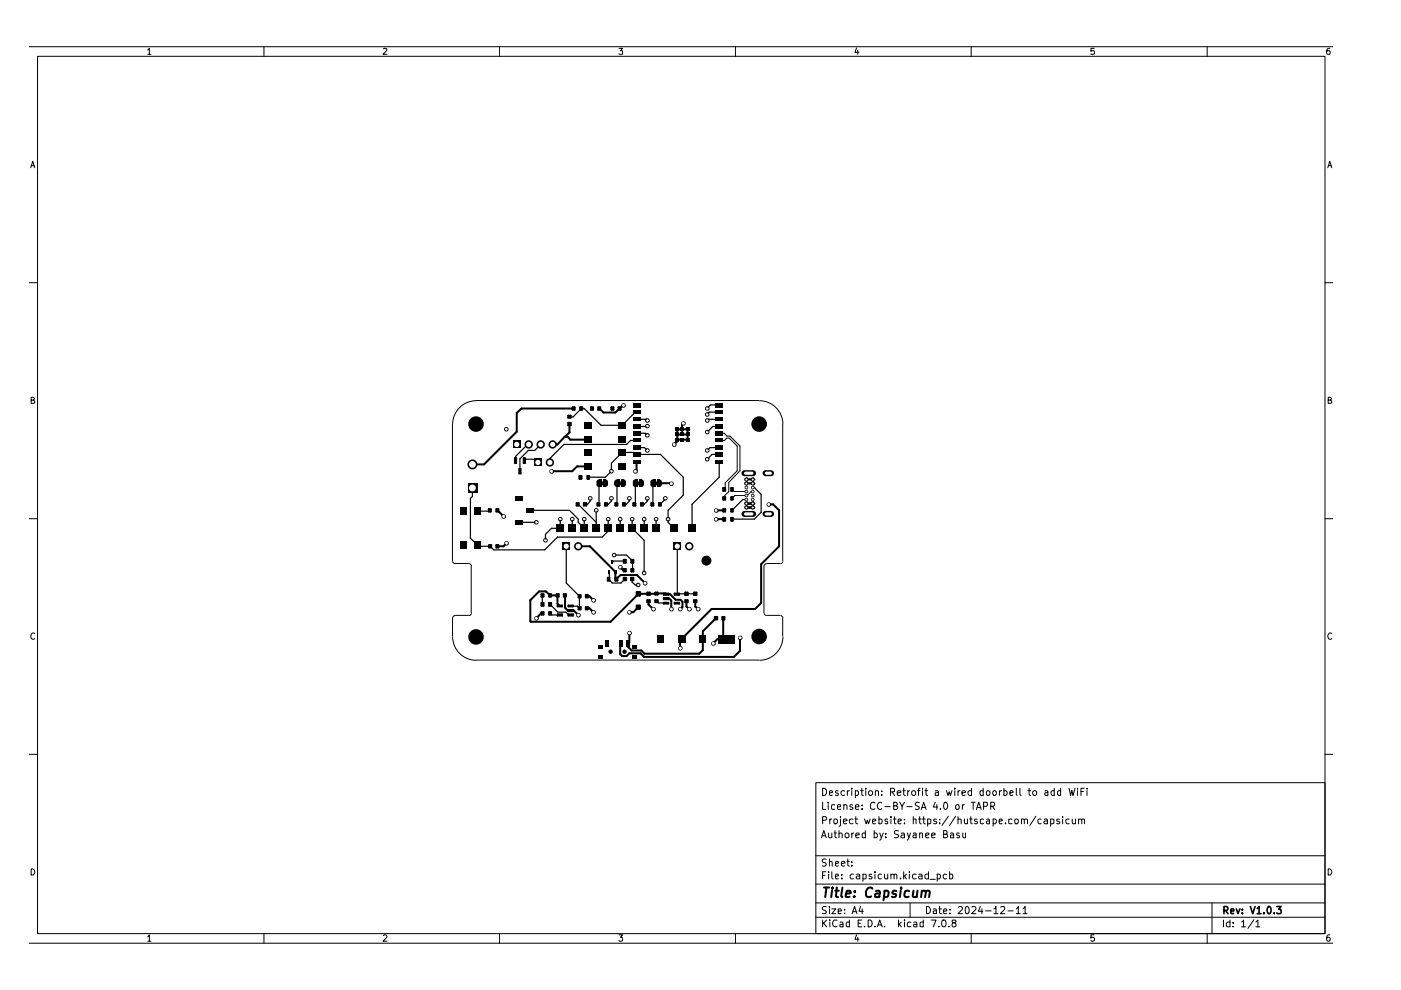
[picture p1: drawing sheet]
<svg xmlns="http://www.w3.org/2000/svg" width="297mm" height="210mm" viewBox="0 0 297 210" stroke-linecap="round" stroke-linejoin="round" font-family="sans-serif">
<g fill="none" stroke="#000" stroke-width=".21">
<path d="M6.3 9.9h276.3M8 11.9h272.9v186.1h-272.9zM31.3 10.6l.4-.4v1.3M31.3 11.5h.7M56 9.9v2M81.3 10.3l.5-.1 .2 .4-.8 .9h.8M105.9 9.9v2M131.2 10.2h.8l-.4 .6h.4v.6h-.8M156 9.9v2M181.6 10.2l-.3 .9h.8M181.9 10.7v.8M205.9 9.9v2"/>
<path d="M232 10.2h-.7v.6h.6l.2 .2-.2 .5-.6-.1M255.9 9.9v2M281.9 10.2l-.5 .1-.1 .5v.6l.6 .1v-.7h-.5l-.1 .2M6.5 35.6l.4-1.4 .5 1.4M6.6 35.1h.7M281.5 35.6l.4-1.4 .5 1.4M281.6 35.1h.7M6.3 59.9h1.7M280.9 59.9h1.7M6.6 84.8h.6v-.5l-.6-.1v1.3h.6l.2-.4-.4-.3M95.9 89.9v29.1M100.9 84.9h60.1"/>
<path d="M101 85a5 5 0 0 0-5 5M152.5 91.9h1.1l.5 .6h.7l2.1 2.1v5.2l-2.4 2.5v1.9l-1 1v.5M152.5 93.4h1.1l.5-.5h.5l1.7 1.7v5.2l-2.5 2.6v1.1l-.3 .2M161 85a5 5 0 0 1 5 5M165.9 89.9v29.1M281.6 84.8h.6v-.5l-.6-.1v1.3h.6l.2-.4-.4-.3M6.3 110h1.7M96 119v.3l.5 .2M96.4 119.5h3M99.4 119.5l.5 .3v.2M99.9 120v10M127.4 102.2h.5v.6h-.5z"/>
<path d="M131.2 102.2h.5v.6h-.5zM135 102.2h.6v.6h-.6zM138.9 102.2h.5v.6h-.5zM155.2 103.7l.4 .5h2.6M157.9 107.6h.1M157.9 106.8h.1M157.9 102.5h.1M157.9 101.7h.1M158 107.8h.1M158 106.9h.1M158 102.7h.1M158.1 107.9h.1"/>
<path d="M158.1 107h.1M158.1 102.8h.1M158.1 101.9h.1M158.2 107.3h.1M158.2 106.4h.1M158.2 102.2h.1M158.2 102.8h.1M158.2 101.9h.1M158.2 101.3h.1M158.2 105v.1M158.3 107.3h.1M158.3 106.4h.1"/>
<path d="M158.3 102.2h.1M158.3 102.8h.1M158.3 101.9h.1M158.3 101.3h.1M158.3 107.3l-.4 .1 .2 .5M158.3 107.3l.2 .1M158.3 106.4l-.4 .2 .2 .4M158.3 106.4l.2 .1M158.5 107.8h.1M158.5 107.4h.1M158.5 106.9h.1M158.5 106.5h.1"/>
<path d="M158.5 102.3h.1M158.5 102.7h.1M158.5 102.6h.1M158.5 101.9h.1M158.5 101.4h.1M158.5 102.3l-.4-.1-.2 .2 .2 .4M158.5 102.7l-.4 .1M158.5 101.9h.8M158.5 102.3h.8M158.5 102.6l.8 .1M158.5 107.4h.8M158.5 107.8l-.2 .1h-.2"/>
<path d="M158.5 107.8h.8M158.5 101.4l.8 .1M158.5 102.6v.1M158.5 106.5l.8 .1M158.5 106.9l-.2 .2-.2-.1M158.5 101.4l-.4-.1-.2 .2 .2 .4M158.5 106.9h.8M158.5 101.9h-.4M159.3 107.4h.1M159.3 107.8h.1M159.3 106.5h.1M159.3 106.9h.1"/>
<path d="M159.3 106.6h.1M159.3 102.7h.1M159.3 102.3h.1M159.3 101.4h.1M159.3 101.9h.1M159.3 101.5h.1M159.3 102.3l.5-.1 .1 .2-.1 .4M159.3 102.7l.5 .1M159.3 101.4v.1M159.3 106.5v.1M159.3 106.9l.2 .2 .3-.1M159.3 107.8l.2 .1h.3"/>
<path d="M159.3 101.4l.5-.1 .1 .2-.1 .4M159.3 101.9h.5M159.5 107.3h.1M159.5 106.4h.1M159.5 102.8h.1M159.5 102.2h.1M159.5 101.3h.1M159.5 101.9h.1M159.5 107.3l-.2 .1M159.5 107.3l.4 .1-.1 .5M159.5 106.4l.4 .2-.1 .4M159.5 106.4l-.2 .1"/>
<path d="M159.6 104.2h-.3l-.9 .9h-2.6l-.6 .6M159.7 107.3h.1M159.7 106.4h.1M159.7 102.8h.1M159.7 102.2h.1M159.7 101.3h.1M159.7 101.9h.1M159.8 107.9h.1M159.8 107h.1M159.8 102.8h.1M159.8 101.9h.1M159.9 107.8h.1"/>
<path d="M159.9 106.9h.1M159.9 102.7h.1M159.9 107.6h.1M159.9 106.8h.1M159.9 102.5h.1M159.9 101.7h.1M162 120v10M162.5 119.5h2.9M162.5 119.5l-.2 .1-.3 .4M166 119l-.1 .3-.4 .2M280.9 110h1.7M7.4 134.4a.57 .57 0 0 0-.8 0 .57 .57 0 0 0 0 .8l.3 .4 .5-.2"/>
<path d="M95.9 131v4M96 135a5 5 0 0 0 5 5M96.4 130.5h3M96.5 130.5l-.5 .3v.2M99.9 130v.3l-.5 .2M100.9 140h60.1M162 130l.1 .3 .4 .2M162.5 130.5h2.9M165.5 130.5l.2 .1 .3 .4M165.9 131v4M166 135a5 5 0 0 1-5 5M282.4 134.4a.57 .57 0 0 0-.8 0 .57 .57 0 0 0 0 .8l.3 .4 .5-.2"/>
<path d="M6.3 159.9h1.7M280.9 159.9h1.7M173 165.9h107.9v32.1h-107.9zM174.2 177.6l.5-1.5 .5 1.5M174.3 177.2h.7M174.4 173.9h.6l.3-.2v-.3l-.3-.3h-.6v1.6M174.4 170.1v1.5h.7M174.4 167.1a.77 .77 0 0 1 .9 .8 .77 .77 0 0 1-.9 .8zM175.6 170.1v.2M175.6 170.6v1M175.7 176.6v.9l.2 .1 .5-.1M175.9 168.1l.6-.1-.1-.4h-.4l-.1 .2v.6l.1 .3 .4-.1"/>
<path d="M175.9 173.7v1M176.4 173.7h-.5v.2M176.4 176.6v1M176.9 173.7h.4l.2 .2v.4l-.2 .4-.4-.1zM176.9 176.6h.5M177 170.7l-.5-.1-.2 .3 .1 .6h.6M177 176.1v1.4l.4 .1M177.5 171.1l.7-.1v-.3l-.5-.1-.2 .3v.5l.2 .2 .5-.1M177.7 167.7l-.4-.1-.2 .2 .2 .3 .4 .1v.4h-.6M177.9 176.8l.1-.1a.36 .36 0 0 1 .6 .2v.7M177.9 176.1v1.5M178.2 173.7v1.2l-.3 .3"/>
<path d="M178.2 173.1v.2M178.8 174.2l.8-.2-.1-.3h-.4l-.3 .1 .1 .8h.6M178.9 170.8l.1-.1a.36 .36 0 0 1 .6 .2v.7M178.9 170.6v1M179.1 167.7a.52 .52 0 0 0-.8 .2l.2 .7h.6M179.2 176.8l.3-.2 .3 .1 .2 .7a.47 .47 0 0 1-.4 .2 .47 .47 0 0 1-.4-.2zM179.7 167.6v1.1M180.1 167.6l-.4 .3M180.6 167.1v.2M180.6 167.6v1.1M180.6 176.6v1M180.8 170.7a.35 .35 0 0 0-.4-.1 .35 .35 0 0 0-.2 .3l.6 .5-.2 .2-.4-.1"/>
<path d="M180.8 173.7h-.4l-.3 .2 .2 .7h.5M181 176.6l-.4 .4M181.3 173.7h.6M181.4 171.1l.7-.1-.1-.3-.4-.1-.2 .3v.5l.2 .2 .4-.1M181.4 167.7l.4-.1 .2 .3-.1 .6-.1 .2-.4-.1M181.4 167.6v1.6M181.4 177.1l.8-.1-.1-.3-.4-.1-.3 .3v.6l.3 .1 .4-.1M181.4 173.1v1.3l.5 .3M182.5 167.6h.5M182.7 167.1v1.3l.3 .3M182.8 171.4v.2M182.8 170.7v.2"/>
<path d="M183.3 173.7l.3 1 .3-.8 .2 .8 .4-1M183.5 176.7l-.5-.1-.2 .2v.7l.2 .1 .5-.1M183.5 176.1v1.5M183.6 167.1v.2M183.6 167.6v1.1M184.1 167.9a.47 .47 0 0 1 .5-.3 .47 .47 0 0 1 .4 .3v.4l-.3 .4-.5-.2zM185 174.2l.7-.2-.2-.3h-.3l-.2 .1v.6l.2 .3 .4-.1M185.3 176.7l.5-.1 .2 .4-.1 .5h-.6M185.3 176.1v1.5M185.5 170.3l-.1-.1a.56 .56 0 0 0-.8 .3l.1 .9 .4 .2 .4-.2M185.6 167.8l.2-.2 .5 .2v.9M185.6 167.6v1.1"/>
<path d="M186.4 173.7h.4l.2 .2-.1 .6-.1 .2-.4-.1M186.4 173.1v1.6M186.5 176.6l.4 1M186.9 170.3a.72 .72 0 0 0-1 .4 .72 .72 0 0 0 .6 .9l.4-.2M186.9 168.5v.2M186.9 167.7v.1M187.3 176.6l-.5 1.4-.3 .1M187.6 171h1.1M187.8 177.5v.1M187.8 176.7v.2M188.2 173.7h-.4l-.2 .1 .2 .4h.4v.4h-.6M188.8 167.9l.9-.1v-.5l-.3-.2h-.6v1.6"/>
<path d="M188.9 173.1v.2M188.9 173.7v1M189.1 167.9l.6 .8M189.4 173.7h.6M189.5 170.9h.5l.2-.3-.2-.5h-.5v1.5h.6l.2-.2v-.3l-.3-.2M189.7 173.1v1.5l.3 .1M190.2 168.1l.8-.1-.1-.3-.4-.1-.3 .2 .1 .8h.6M190.4 174.2l.7-.2-.2-.3h-.3l-.2 .1v.6l.2 .3 .4-.1M190.5 176.2a.64 .64 0 0 0-.8 .1v.4l.6 .3 .2 .4a.6 .6 0 0 1-.8 .1M190.8 170.1l.5 .8 .5-.8M191.1 176.7h.6l.1 .9M191.3 170.9v.7"/>
<path d="M191.4 167.6h.5M191.6 167.1v1.3l.3 .3M191.8 177h-.5l-.3 .3 .3 .3 .5-.1M191.8 174.5v.2M191.8 173.7v.1M192.3 171h1.1M192.4 176.6l.3 1M192.4 167.6v1.1M192.9 167.6l-.5 .3M193 176.6l-.6 1.5M193.3 167.9a.47 .47 0 0 1 .4-.3 .47 .47 0 0 1 .4 .3v.4l-.3 .4-.4-.2zM193.6 176.7h.6v.9"/>
<path d="M193.6 173.7h.6v1M193.6 173.1v1.6M194.2 177h-.5l-.2 .3 .2 .3 .5-.1M194.6 167.6h.5M194.7 173.7h.6M194.9 170.2l-.6-.1-.2 .3 .2 .5 .5 .1 .1 .4-.3 .2-.5-.1M195 176.8l.2-.2 .4 .1v.9M195 173.1v1.3l.3 .3M195 176.6v1M195.1 167.1l-.4 .3v1.3M195.3 171.6l.5-1.5 .5 1.5M195.5 171.2h.7"/>
<path d="M195.6 167.1v.2M195.6 173.7h.6M195.6 167.6v1.1M195.8 173.1v1.3l.4 .3M196.1 167.6h.6M196.3 177.1l.6-.1v-.3l-.4-.1-.2 .3v.6l.2 .1 .4-.1M196.3 167.1v1.3l.4 .3M196.7 173.7h.7v.8l-.3 .2-.4-.1M196.7 173.7v1.5M197.5 177.1l.8-.1-.1-.3-.4-.1-.3 .3v.6l.3 .1 .4-.1M198.3 170.1l-.4 1h.9M198.3 167.7l.5-.1 .2 .2v.9"/>
<path d="M198.5 173.7h-.3l-.2 .1v.3l.6 .2-.1 .3h-.5M198.6 170.6v1M199 168l-.7 .1v.5h.7M199.2 174.5v.2M199.2 173.7v.1M199.4 171.4v.2M200.1 176.9h.5l.1-.2 .1-.3-.2-.3h-.5v1.5h.5l.3-.2-.1-.4-.2-.1M200.2 170.3l.2-.2a.82 .82 0 0 1 .5 .8 .82 .82 0 0 1-.5 .7l-.2-.2-.1-.4zM200.7 167.6l.3 1.1 .3-.8 .2 .8 .3-1.1M201.1 173.1l-1.4 1.9M201.5 176.7h.6l.1 .9M202.2 177l-.7 .1v.4h.7"/>
<path d="M202.4 167.1v.2M202.4 167.6v1.1M202.6 173.1l-1.3 1.9M202.7 170.8l.2-.2 .4 .1v.8l-.4 .1-.3-.2zM203.1 173.7h.4l.3 .1v.9M203.1 167.6v1.1M203.1 173.1v1.6M203.4 176.7h-.5v.3l.4 .1 .2 .4-.2 .1-.4-.1M203.5 167.6l-.4 .3M204 168.1l.7-.1-.1-.3-.4-.1-.2 .2v.8h.6M204 170.6v1M204.1 176.6v.9l.2 .1 .4-.1"/>
<path d="M204.5 173.7v.7a.37 .37 0 0 0 .3 .3 .37 .37 0 0 0 .3-.2M204.5 170.6l-.5 .3M204.7 176.6v1M205.1 173.7v1M205.6 173.7h.6M205.8 173.1v1.3l.4 .3M205.9 170.1h.9M206 167.7a.52 .52 0 0 0-.8 .2l.2 .7h.6M206 167.1v1.6M206.3 170.1v1.5M207 171.6l.5-1.5 .5 1.5M207.2 173.7h-.4l-.2 .1 .1 .3 .6 .2-.1 .3h-.6"/>
<path d="M207.2 171.2h.7M208.4 167.7l-.4-.1-.2 .3 .1 .7h.5M208.4 167.1v1.6M208.5 173.7h-.6v.8l.2 .2 .4-.1M208.5 170.9h.8v-.7l-.8-.1v1.5M209.1 167.9l.3-.3h.2l.3 .3v.4l-.3 .4-.4-.2zM209.2 173.7h.4l.2 .1v.9M209.8 174l-.7 .2 .2 .5 .5-.1M210.1 170.9h.6a.47 .47 0 0 0 .2-.4 .47 .47 0 0 0-.2-.4h-.6v1.5M210.4 170.9l.5 .7M210.5 167.9l.2-.3h.3l.2 .3v.4l-.2 .4-.4-.2zM210.6 173.7h.4l.2 .2v.6l-.2 .2-.4-.1"/>
<path d="M210.6 173.7v1.5M211.8 174.2l.7-.2-.2-.3h-.3l-.2 .1v.6l.2 .3 .4-.1M211.9 167.6v1.1M212.3 167.6l-.4 .3M212.9 167.7l.4-.1 .2 .3-.1 .6-.1 .2-.4-.1M212.9 167.1v1.6M213.2 174.5v.2M214.1 168.1l.7-.1-.2-.4h-.3l-.2 .2v.6l.2 .3 .4-.1M214.5 173.7h-.6v.8l.2 .2 .4-.1M215.2 173.7h.4l.3 .2v.4l-.3 .4-.4-.1zM215.5 167.1v1.3l.1 .3M216.2 167.1v1.3l.3 .3"/>
<path d="M216.6 173.7h.4l.2 .1v.9M216.6 173.7v1M217.2 173.8l.2-.1 .4 .1v.9M217.9 167.6h.6M218.2 167.1v1.3l.3 .3M218.9 167.9a.47 .47 0 0 1 .5-.3 .47 .47 0 0 1 .4 .3v.4l-.3 .4-.5-.2zM219.6 173.1l-1.2 1.9M220.7 173.7h-.4l-.3 .2 .1 .6 .2 .2 .4-.1M221.4 173.7h.4l.3 .1v.9M221.6 167.7l.4-.1 .2 .2v.9M222.1 174l-.8 .2 .3 .5 .5-.1M222.2 168l-.5 .1-.2 .2 .2 .4 .5-.1"/>
<path d="M222.8 173.7h.6v.8l-.2 .2-.4-.1M222.8 173.7v1.5M223.5 167.7l-.4-.1-.3 .3 .1 .6 .2 .2 .4-.1M223.5 167.1v1.6M224.6 173.7h-.3l-.3 .1 .1 .3 .6 .2-.1 .3h-.6M224.9 167.7l-.4-.1-.3 .3 .1 .6 .2 .2 .4-.1M224.9 167.1v1.6M225.3 173.1v.2M225.3 173.7v1M226.7 173.7h-.5l-.2 .2 .1 .6 .1 .2 .5-.1M226.7 167.1l.3 1.6 .2-1.1 .3 1.1 .4-1.6M227.3 173.7l.1 .9 .4 .1 .2-.2"/>
<path d="M228 173.7v1M228.4 167.1v.2M228.4 167.6v1.1M228.7 173.7h.4l.3 .1v.9M228.7 173.7v1M229.2 167.8h.5M229.4 173.8l.1-.1 .5 .1v.9M229.9 167.1h-.7v1.6M230.5 167.1v.2M230.5 167.6v1.1M6.3 200h276.3M6.6 184.2a.71 .71 0 0 1 .7 .5 .71 .71 0 0 1-.2 .8h-.5z"/>
<path d="M31.3 198.6l.4-.4v1.4M31.3 199.6h.7M56 198v2M81.3 198.4l.1-.2h.4l.2 .4-.8 1h.8M105.9 198v2M131.2 198.2h.8l-.4 .5 .4 .2v.5l-.3 .2h-.3l-.2-.2M156 198v2M173 194.5h107.9M173 191.4h107.9M173 187.5h107.9M173 181.4h107.9M174.4 195.1v1.4"/>
<path d="M174.4 185.6h.5M174.6 195.7l.7 .8M175.1 184.8h-.7v1.6M175.2 192.3l-.6-.1-.3 .3 .3 .5 .5 .1v.5h-.8M175.2 182.2l-.6-.1-.3 .4 .3 .4h.3l.2 .1 .1 .4-.3 .2h-.6M175.3 195.1l-.9 .8M175.7 184.8v.2M175.7 185.3v1.1M175.9 192.2v.2M175.9 182.8l.1-.2 .4 .1v.9M175.9 182.1v1.5M175.9 192.7v1"/>
<path d="M175.9 195.1v.1M175.9 195.5v1M176.4 192.7h.8l-.8 1h.8M176.4 184.8v1.3l.2 .3M177.1 185.8l.7-.1-.2-.4-.4 .1-.1 .7 .2 .3 .4-.1M177.1 183.1l.7-.1-.2-.4-.4 .1-.1 .7 .2 .2h.4M177.5 195.2l-.6-.1a.74 .74 0 0 0-.4 .9 .74 .74 0 0 0 1 .4M177.7 193.2l.7-.1-.2-.4-.5 .1v.8h.6M178.1 195.6h.5l.1 .9M178.4 183.1l.8-.1-.1-.3-.5-.1-.2 .3 .1 .7h.6M178.5 186.2v.2M178.5 185.4v.2"/>
<path d="M178.7 195.9l-.6 .1v.2l.1 .3 .5-.1M179.1 193.6v.1M179.1 192.8v.2M179.6 182.6h.5M179.7 182.1v1.3l.4 .2M180.1 195.6l-.4-.1-.3 .3 .1 .6h.6M180.1 195.1v1.4M180.6 183.5v.1M180.6 182.7v.2M180.7 193.7l.5-1.5 .5 1.5M180.8 193.3h.7M180.9 185.4l-.4-.1-.2 .3v.6l.2 .2 .4-.1"/>
<path d="M181.6 198.2l-.3 .9h.8M181.6 185.4h.6l.1 1M181.9 198.7v.9M181.9 195.7h.6M182.3 185.7l-.5 .1-.3 .2 .3 .4 .5-.1M182.5 192.2l-.4 1h.9M182.7 195.1h-.8v1.4h.8M182.8 192.7v1M183 185.4l.4-.1 .2 .2v.7l-.2 .2-.4-.1M183 185.3v1.6M183.3 196.4v.1M184.1 195.1h.5a.78 .78 0 0 1 .3 .9 .78 .78 0 0 1-.8 .5z"/>
<path d="M184.8 185.4a.36 .36 0 0 0-.6 .2l.7 .4-.2 .4-.5-.1M185.5 196.4v.1M185.5 184.8v.2M185.5 185.3v1.1M186 196.5l.5-1.4 .5 1.4M186.2 196.1h.7M186.9 185.4l-.5-.1-.2 .3 .1 .6 .1 .2 .5-.1M187.5 196.4v.1M187.5 185.3v.8a.37 .37 0 0 0 .3 .3 .37 .37 0 0 0 .4-.2M188.2 185.3v1.1M188.9 185.5l.1-.1a.36 .36 0 0 1 .6 .2v.8M188.9 185.3v1.1"/>
<path d="M189.6 185.6l.1-.3 .4 .1 .1 1M190.5 195.1v1.4M190.7 196l.4 .5M190.9 186.2v.2M191.1 195.5l-.6 .6M191.6 184.8v1.6M191.8 195.1v.1M191.8 195.5v1M191.8 185.8l.4 .6M192.2 185.3l-.6 .6M192.8 184.8v.2M192.8 185.3v1.1"/>
<path d="M193 191.4v3.1M193.1 195.6l-.4-.1-.3 .3v.6h.7M193.7 195.6h.6l.1 .9M194.2 185.4l-.5-.1-.2 .3v.4l.2 .4 .5-.1M194.4 195.9l-.7 .1v.4h.7M194.8 185.4h.6l.1 1M195.5 185.7l-.5 .1-.3 .2 .3 .4 .5-.1M195.7 195.6l-.4-.1-.2 .2v.7h.6M195.7 195.1v1.4M196.4 192.2a.77 .77 0 0 1 .9 .8 .77 .77 0 0 1-.9 .7zM196.8 185.4a.52 .52 0 0 0-.7 .2l.2 .7h.5M196.8 184.8v1.6"/>
<path d="M197.2 186.4h1.1M197.4 195.1h1.1l-.6 1.4M197.9 192.8h.6v.9M198.5 193.1l-.6 .1v.4h.6M198.7 185.4l.4-.1 .3 .3v.4l-.3 .4-.4-.1M198.7 185.3v1.6M199.1 196.4v.1M199.1 192.7h.5M199.2 192.2v1.3l.4 .2M199.8 195.2l.5-.1a.84 .84 0 0 1-.2 1.4l-.3-.1-.2-.4zM200.1 193.2l.6-.1-.1-.4-.4 .1-.1 .7 .1 .2 .5-.1M200.7 185.4l-.5-.1-.2 .3v.4l.2 .4 .5-.1"/>
<path d="M201.2 196.4v.1M201.3 185.4l.5-.1 .2 .3-.1 .7h-.6M201.3 184.8v1.6M201.4 193.6v.1M201.4 192.8v.2M202.1 195.7l-.3-.3 .1-.3h.6l.2 .2a.63 .63 0 0 1-.8 .4v.7h.7a.52 .52 0 0 0-.2-.7M203.2 192.4l.2-.2h.4a.45 .45 0 0 1 .2 .7l-.9 .8h.9M204.7 192.4l.3-.2a.88 .88 0 0 1 .1 1.5l-.4-.1zM205.9 198v2M206.1 192.4l.1-.2h.4l.2 .2 .1 .3-.9 1h.9M207.9 192.2l-.5 1h1M208.2 192.7v1"/>
<path d="M209 193.1h1.1M210.7 192.7l.5-.5v1.5M210.7 193.7h.9M212.2 192.4l.6-.2 .1 .1 .1 .4-.9 1h.9M213.7 193.1h1.1M215.5 192.7l.4-.5v1.5M215.5 193.7h.8M216.9 192.7l.4-.5v1.5M216.9 193.7h.9M232 198.2h-.7v.7l.2-.2h.3l.3 .3v.3l-.3 .3h-.3l-.2-.2M255.9 198v2M257 191.4v6.6"/>
<path d="M259.4 195.1v1.4M260.8 195.6l-.5-.1-.3 .3 .1 .6h.7M260.8 195.1v1.4M261.5 196.4v.1M261.5 195.6v.1M263.2 195.5l.5-.4v1.4M263.2 196.5h.9M265.9 195l-1.3 1.8M266.3 195.5l.4-.4v1.4M266.3 196.5h.8M281.6 184.2a.71 .71 0 0 1 .7 .5 .71 .71 0 0 1-.2 .8h-.5zM281.9 198.2l-.5 .2a.92 .92 0 0 0 .1 1.2l.4-.1 .1-.5-.2-.3h-.3l-.2 .3"/>
<circle cx="107.4" cy="91" r=".38"/>
<circle cx="117" cy="99.9" r=".38"/>
<circle cx="129.6" cy="99.9" r=".38"/>
<circle cx="132.2" cy="86" r=".38"/>
<circle cx="134.7" cy="99.9" r=".38"/>
<circle cx="137.2" cy="95.5" r=".38"/>
<circle cx="137.2" cy="89.2" r=".38"/>
<circle cx="137.2" cy="90.3" r=".38"/>
<circle cx="137.2" cy="92.3" r=".38"/>
<circle cx="143" cy="94.3" r=".38"/>
<circle cx="144.9" cy="89.8" r=".38"/>
<circle cx="149.9" cy="97.4" r=".38"/>
<circle cx="149.9" cy="89.2" r=".38"/>
<circle cx="149.9" cy="87.9" r=".38"/>
<circle cx="149.9" cy="91.6" r=".38"/>
<circle cx="149.9" cy="86.6" r=".38"/>
<circle cx="149.9" cy="95.5" r=".38"/>
<circle cx="106.8" cy="109.5" r=".38"/>
<circle cx="107.4" cy="115.2" r=".38"/>
<circle cx="113.7" cy="110.7" r=".38"/>
<circle cx="115.7" cy="114.6" r=".38"/>
<circle cx="118.8" cy="110.1" r=".38"/>
<circle cx="121.3" cy="110.1" r=".38"/>
<circle cx="123.9" cy="110.1" r=".38"/>
<circle cx="125.1" cy="105.7" r=".38"/>
<circle cx="126.4" cy="108.2" r=".38"/>
<circle cx="128.9" cy="110.1" r=".38"/>
<circle cx="129.6" cy="105.7" r=".38"/>
<circle cx="130.2" cy="117.7" r=".38"/>
<circle cx="131.5" cy="110.1" r=".38"/>
<circle cx="133.4" cy="105.7" r=".38"/>
<circle cx="134" cy="110.1" r=".38"/>
<circle cx="136.6" cy="110.1" r=".38"/>
<circle cx="137.2" cy="105.7" r=".38"/>
<circle cx="139.1" cy="110.1" r=".38"/>
<circle cx="141.1" cy="105.7" r=".38"/>
<circle cx="141.6" cy="110.1" r=".38"/>
<circle cx="142.4" cy="102.6" r=".38"/>
<circle cx="151.8" cy="110.1" r=".38"/>
<circle cx="151.8" cy="108.2" r=".38"/>
<circle cx="163" cy="107" r=".38"/>
<circle cx="113.7" cy="131.1" r=".38"/>
<circle cx="122.6" cy="130.4" r=".38"/>
<circle cx="125.9" cy="127.3" r=".38"/>
<circle cx="125.9" cy="129.8" r=".38"/>
<circle cx="131.5" cy="120.3" r=".38"/>
<circle cx="133.5" cy="129.8" r=".38"/>
<circle cx="133.5" cy="134.2" r=".38"/>
<circle cx="135.3" cy="124" r=".38"/>
<circle cx="136.6" cy="121.5" r=".38"/>
<circle cx="136.8" cy="123.7" r=".38"/>
<circle cx="138.6" cy="129.2" r=".38"/>
<circle cx="142.4" cy="129.2" r=".38"/>
<circle cx="144.2" cy="129.2" r=".38"/>
<circle cx="144.2" cy="137.5" r=".38"/>
<circle cx="146.2" cy="129.2" r=".38"/>
<circle cx="148" cy="129.2" r=".38"/>
<circle cx="151.3" cy="136.4" r=".38"/>
<circle cx="156.9" cy="135.3" r=".38"/>
</g>
<g fill="none" stroke="#000" stroke-width=".34">
<path d="M109.1 97.1h.4v1.1h-.4zM110.1 99.4h.3v1h-.3zM111 97.1h.3v1.1h-.3zM118.2 128.4h1v.2h-1zM118.2 130.2h1v.4h-1zM120.5 128.4h1v.2h-1zM120.5 130.2h1v.4h-1zM120.5 129.3h1v.3h-1zM140.7 125.8h1v.4h-1zM140.7 126.7h1v.4h-1zM140.7 127.8h1v.2h-1zM143 125.8h1v.4h-1z"/>
<path d="M143 127.8h1v.2h-1zM259.5 193h.6a.47 .47 0 0 0 .3-.4 .47 .47 0 0 0-.3-.4h-.6v1.5M259.8 193l.5 .7M260.9 193.2l.7-.1-.1-.4-.5 .1-.1 .7 .2 .2 .4-.1M262.1 192.7l.4 1 .4-1M263.4 193.5v.2M263.4 192.8v.2M265.1 192.2l.5 1.5 .5-1.5M266.5 192.6l.5-.4v1.5M266.5 193.7h.9M268 193.5v.2M268.8 192.3l.2-.1a.89 .89 0 0 1 .3 1.4l-.1 .1a.78 .78 0 0 1-.6-.6 .78 .78 0 0 1 .2-.7z"/>
<path d="M270.2 193.5v.2M270.7 192.2h.9l-.5 .6 .5 .2v.5l-.2 .2-.7-.2"/>
</g>
<g fill="none" stroke="#000" stroke-width=".42">
<path d="M119.7 92.6h.7l.5 .6h3.8M119.7 92.6l-1.5 1.6h-1M120.5 88.1h.5v.5h-.5zM120.5 89.7h.5v.5h-.5zM120.7 89.9v1.8l-1 .9M121.4 86.4h.4v.5h-.4zM121.6 86.6h-11l-1 .9v4l-7 7h-2.4M123 86.4h.4v.5h-.4zM124.7 98.9h-2.4l-1 1h-4.4M125.3 86.4h.4v.5h-.4zM126.8 86.4h.5v.5h-.5zM129.6 86.4h.4v.5h-.4z"/>
<path d="M131.1 86.4h.5v.5h-.5zM132.2 85.9l-1.7 1.6h-2.6l-.8-.9M135 97.9v1.8l-.3 .2M143.6 93.2h2.2v-2.2h-2.2v2.6l-.7 .6M143.6 92.1h2.2M144.9 89.7l-.3 .3v2.1M103.6 107.9h.5v.6h-.5zM103.7 115.6h.4v.5h-.4zM105.2 115.6h.5v.5h-.5zM105.2 107.9h.5v.6h-.5zM105.5 108.2l1.3 1.3M107.4 115.1l-.6 .7h-1.3"/>
<path d="M122.3 106.7h.4v.5h-.4zM122.6 115.8h2.5l5.4 5.4v1.9h.4v-.6h-.4M122.9 100.9h.4v.6h-.4zM123.8 106.7h.5v.5h-.5zM124.5 100.9h.4v.6h-.4zM126.7 106.7h.4v.5h-.4zM128.3 106.7h.4v.5h-.4zM130.5 106.7h.4v.5h-.4zM132.1 106.7h.4v.5h-.4zM132.2 118.7h.5v.6h-.5zM133.9 118.7h.4v.6h-.4zM134.3 106.7h.4v.5h-.4z"/>
<path d="M135.9 106.7h.4v.5h-.4zM138.1 106.7h.4v.5h-.4zM139.7 106.7h.4v.5h-.4zM139.8 102.4l2.5 .1M151.8 110.1h1.7M151.8 108.2h1.7M153.3 103.5h.5v.6h-.5zM153.3 105.4h.5v.5h-.5zM153.3 107.9h.5v.6h-.5zM153.3 109.8h.5v.6h-.5zM155 107.9h.4v.6h-.4zM155 109.8h.4v.6h-.4z"/>
<path d="M155 103.5h.4v.6h-.4zM155 105.4h.4v.5h-.4zM163 106.9h.9l1.3 1.3v7.6l-3.8 3.8v8.2l-1.3 1.3h-9.2l-6.7 6.7v1.6M114.8 126h.4v.5h-.4zM114.8 129.8h.4v.5h-.4zM114.8 127.8h.4v.6h-.4zM115 130h-.3l-1 1.1M116.4 126h.4v.5h-.4zM116.4 129.8h.4v.5h-.4zM116.4 127.8h.4v.6h-.4zM118 126h.4v.5h-.4zM118.7 128.5l-.5-.5v-1.8h-1.5l-1-.8h-1.4l-1.9 1.9 .1 4.5h17l5.9-5.9 5.7-.1 .1 .2h.9l1.2 1.2h1l.4 .4v1.1l-.5 .4"/>
<path d="M119.5 126h.5v.5h-.5zM119.8 126.2v2.7l.6 .6h1.3l.9 .9M122.7 128.7h.4v.5h-.4zM122.7 126.2h.4v.5h-.4zM124.2 128.7h.4v.5h-.4zM124.2 126.2h.4v.5h-.4zM124.5 128.9h.5l.8 .9M124.5 126.4h.5l.8 .9M128.9 122.5h.3v.6h-.3zM130.5 122.6l.1 .2 1-.9h3.4l1.7 1.7M131.5 120.2l.7 .7h.2M132.2 120.6h.5v.6h-.5z"/>
<path d="M132.2 122.5h.6v.5h-.6zM133.8 122.5h.5v.5h-.5zM133.9 120.6h.4v.6h-.4zM135.1 128.7h.3l-1.1 1.1h-.9M137.2 125.6h.6v.6h-.6zM137.2 127.3h.6v.4h-.6zM137.5 127.4v.8l1 .9M138.9 125.6h.5v.5h-.5zM138.9 127.3h.5v.4h-.5zM141.2 126.9h.7l.4 .4v1.8M144.7 135.4l-.2 .1M145.3 125.6h.5v.6h-.5z"/>
<path d="M145.3 127.3h.5v.4h-.5zM145.5 127.4v1.2l.6 .5M147.2 125.6h.5v.6h-.5zM147.2 127.3h.5v.4h-.5zM147.4 127.4v1.2l.6 .5M151.6 130.8h.5v.5h-.5zM151.8 131.1l-2.8 2.8v3.9l-.7 .8h-11.6l-.7-.7h-2.1l-.7-.7v-.8l.2-.2v-2M153.2 130.8h.4v.5h-.4zM153.3 131.1v3.7l.8 .7h-2l-.9 .9M156.9 135.2v2.8l-1.3 1.3h-19l-.8-.8h-2.4l-.6 .6h-.9l-.4-.4v-2l.2-.3M174.7 188.2h1.1M175.2 188.2l-.2 2"/>
<path d="M176.4 188.8l-.2 1.4M176.5 188.2v.2M177.1 188.8h.7M177.4 188.2l-.2 1.7 .5 .3M178.6 188.2l-.2 1.7 .2 .3M179.4 189.5l1-.1-.1-.5h-.8l-.2 1 .2 .3 .6-.1M181.1 190l.1 .1h-.2l.1-.1v.2M181.2 188.9v.3M185 188.4a.63 .63 0 0 0-1.1 .1 1.18 1.18 0 0 0 0 1.6l.5 .1 .3-.2M185.7 188.9h.8l-.1 1.3M186.6 189.4h-.7l-.4 .3v.4h1M187.5 188.9a.64 .64 0 0 1 .8 .1v1l-.4 .2-.5-.1"/>
<path d="M187.6 188.8l-.3 2.1M190 188.9l-.5-.1-.3 .4 .1 .2 .6 .2 .1 .2-.1 .3h-.8M191 188.8l-.2 1.4M191.1 188.2v.2M192.7 188.9l-.5-.1-.3 .2-.1 1a.64 .64 0 0 0 .9 .1M193.7 188.8l-.2 1.1a.49 .49 0 0 0 .9 .1M194.5 188.8l-.1 1.4M195.5 189l.2-.2 .5 .1-.1 1.3M195.5 188.8l-.2 1.4M196.3 189.2l.3-.4 .5 .1-.1 1.3"/>
</g>
<g fill="#000">
<path d="M108.7 93.4h1.7v1.7h-1.7zM109.1 97.1h.4v1.1h-.4zM111 97.1h.3v1.1h-.3zM113.2 97.2h1.7v1.7h-1.7zM120.5 88.1h.5v.5h-.5zM120.5 89.7h.5v.5h-.5zM121.4 86.4h.4v.5h-.4zM123 86.4h.4v.5h-.4zM124 98.2h1.6v1.4h-1.6zM124 92.5h1.6v1.4h-1.6zM124 89.5h1.6v1.3h-1.6zM124 95.2h1.6v1.4h-1.6z"/>
<path d="M125.3 86.4h.4v.5h-.4zM126.8 86.4h.5v.5h-.5zM129.6 86.4h.4v.5h-.4zM131.1 92.5h1.7v1.4h-1.7zM131.1 89.5h1.7v1.3h-1.7zM131.1 86.4h.5v.5h-.5zM131.1 98.2h1.7v1.4h-1.7zM131.1 95.2h1.7v1.4h-1.7zM134.2 89.9h1.5v.9h-1.5zM134.2 91.4h1.5v1h-1.5zM134.2 93h1.5v.8h-1.5zM134.2 94.4h1.5v.9h-1.5z"/>
<path d="M134.2 95.9h1.5v1h-1.5zM134.2 97.5h1.5v.8h-1.5zM134.2 85.4h1.5v1h-1.5zM134.2 87h1.5v.8h-1.5zM134.2 88.5h1.5v.8h-1.5zM143.3 90.7h.6v.7h-.6zM143.3 91.8h.6v.7h-.6zM143.3 92.9h.6v.7h-.6zM144.3 90.7h.6v.7h-.6zM144.3 91.8h.6v.7h-.6zM144.3 92.9h.6v.7h-.6zM145.5 90.7h.6v.7h-.6z"/>
<path d="M145.5 91.8h.6v.7h-.6zM145.5 92.9h.6v.7h-.6zM151.7 97.5h1.5v.8h-1.5zM151.7 95.9h1.5v1h-1.5zM151.7 94.4h1.5v.9h-1.5zM151.7 93h1.5v.8h-1.5zM151.7 91.4h1.5v1h-1.5zM151.7 89.9h1.5v.9h-1.5zM151.7 88.5h1.5v.8h-1.5zM151.7 87h1.5v.8h-1.5zM151.7 85.4h1.5v1h-1.5zM97.5 107.6h1.5v1.6h-1.5z"/>
<path d="M97.5 114.8h1.5v1.6h-1.5zM99.2 102.4h2v2h-2zM100.6 107.6h1.3v1.6h-1.3zM100.6 114.8h1.3v1.6h-1.3zM103.6 108h.5v.5h-.5zM103.7 115.6h.4v.5h-.4zM105.2 115.6h.5v.5h-.5zM105.2 108h.5v.5h-.5zM109.1 105.2h1.6v1.1h-1.6zM109.1 110.2h1.6v1.1h-1.6zM110.1 99.4h.3v1h-.3zM111.5 107.7h1.6v1h-1.6z"/>
<path d="M118 111.3h1.5v1.5h-1.5zM119.2 115h1.7v1.7h-1.7zM120.6 111.3h1.5v1.5h-1.5zM122.3 106.7h.4v.5h-.4zM122.9 100.9h.4v.6h-.4zM123.1 111.3h1.5v1.5h-1.5zM123.8 106.7h.5v.5h-.5zM124.5 100.9h.4v.6h-.4zM125.6 111.3h1.6v1.5h-1.6zM126.5 102.2h1v.5h-1zM126.7 106.7h.4v.5h-.4zM127 101.7h.5v1.5h-.5z"/>
<path d="M127.8 102.2h1.1v.5h-1.1zM127.4 102.2h.5v.6h-.5zM128.2 111.3h1.5v1.5h-1.5zM128.3 106.7h.4v.5h-.4zM127.8 101.7h.6v1.5h-.6zM129.6 118.9h.4v.7h-.4zM130.3 102.2h1v.5h-1zM130.5 106.7h.4v.5h-.4zM130.7 111.3h1.5v1.5h-1.5zM130.8 101.7h.5v1.5h-.5zM131.7 102.2h1v.5h-1zM131.2 102.2h.5v.6h-.5z"/>
<path d="M132.1 106.7h.4v.5h-.4zM131.7 101.7h.5v1.5h-.5zM132.2 118.7h.5v.6h-.5zM133.3 111.3h1.5v1.5h-1.5zM133.9 118.7h.4v.6h-.4zM134.2 102.2h1v.5h-1zM134.3 106.7h.4v.5h-.4zM134.7 101.7h.5v1.5h-.5zM135.5 102.2h1v.5h-1zM135 102.2h.6v.6h-.6zM135.8 111.3h1.5v1.5h-1.5zM135.9 106.7h.4v.5h-.4z"/>
<path d="M135.5 101.7h.5v1.5h-.5zM138 102.2h.9v.5h-.9zM138.1 106.7h.4v.5h-.4zM138.3 111.3h1.6v1.5h-1.6zM138.4 101.7h.5v1.5h-.5zM139.3 102.2h1v.5h-1zM138.9 102.2h.5v.6h-.5zM139.7 106.7h.4v.5h-.4zM139.3 101.7h.5v1.5h-.5zM142.2 111.3h1.5v1.5h-1.5zM142.7 115h1.7v1.7h-1.7zM146 111.3h1.5v1.5h-1.5z"/>
<path d="M153.3 109.8h.5v.6h-.5zM153.3 108h.5v.5h-.5zM153.3 105.4h.5v.5h-.5zM153.3 103.5h.5v.6h-.5zM155 109.8h.4v.6h-.4zM155 108h.4v.5h-.4zM155 105.4h.4v.5h-.4zM155 103.5h.4v.6h-.4zM158.1 102.2h.3l.1 .2h.8l.1-.2h.4l.1 .4-.1 .2h-.4l-.1-.2h-.8l-.1 .2h-.3l-.2-.2zM158.1 107.3l.4 .1h.8l.5-.1 .1 .1a.36 .36 0 0 1-.2 .4 .36 .36 0 0 1-.4 .1l-.8-.1-.3 .2-.3-.3zM158.1 106.4l.4 .2h.8l.5-.2 .1 .2a.36 .36 0 0 1-.2 .4 .36 .36 0 0 1-.4 0l-.8-.1-.3 .2-.3-.3zM158 101.4l.4-.1 .1 .2h.8l.1-.2h.4l.1 .5-.1 .1h-.4l-.1-.1h-.8l-.1 .1h-.3l-.2-.1z"/>
<path d="M114.8 129.8h.4v.5h-.4zM114.8 127.8h.4v.6h-.4zM114.8 126h.4v.5h-.4zM116.4 129.8h.4v.5h-.4zM116.4 127.8h.4v.6h-.4zM116.4 126h.4v.5h-.4zM118 126h.4v.5h-.4zM118.2 128.4h1v.2h-1zM118.2 130.2h1v.4h-1zM119.5 126h.5v.5h-.5zM120.5 130.2h1v.4h-1zM120.5 129.3h1v.3h-1z"/>
<path d="M120.5 128.4h1v.2h-1zM122.7 126.2h.4v.5h-.4zM122.7 128.7h.4v.5h-.4zM124.2 126.2h.4v.5h-.4zM124.2 128.7h.4v.5h-.4zM126.8 136.7h1v.8h-1zM126.8 138.9h1v.8h-1zM128.4 135.7h.6v1.5h-.6zM128.9 122.5h.3v.6h-.3zM128.9 120.9h.5v.7h-.5zM130.2 120.9h.5v.7h-.5zM130.5 122.5h.4v.6h-.4z"/>
<path d="M131.3 135.7h.8v1.5h-.8zM132.2 120.7h.5v.5h-.5zM132.2 122.5h.6v.5h-.6zM132.8 135.7h.7v1.5h-.7zM133.8 122.5h.5v.5h-.5zM133.9 120.7h.4v.5h-.4zM134.1 136.7h1v.8h-1zM134.1 138.9h1v.8h-1zM135 128.4h.6v.6h-.6zM135 125.6h.6v.6h-.6zM137.2 125.6h.6v.6h-.6zM137.2 127.3h.6v.4h-.6z"/>
<path d="M138.9 125.6h.5v.5h-.5zM138.9 127.3h.5v.4h-.5zM139.4 134.7h1.4v1.5h-1.4zM140.7 125.8h1v.4h-1zM140.7 126.7h1v.4h-1zM140.7 127.8h1v.2h-1zM143 127.8h1v.2h-1zM143 125.8h1v.4h-1zM143.8 134.7h1.5v1.5h-1.5zM145.3 125.6h.5v.6h-.5zM145.3 127.3h.5v.4h-.5zM147.2 125.6h.5v.6h-.5z"/>
<path d="M147.2 127.3h.5v.4h-.5zM148.3 134.7h1.4v1.5h-1.4zM151.6 130.8h.5v.5h-.5zM152.3 134.6h3.5v1.8h-3.5zM153.2 130.8h.4v.5h-.4z"/>
<circle cx="100.2" cy="98.5" r="1.06"/>
<circle cx="100.9" cy="89.9" r="1.65"/>
<circle cx="112.1" cy="94.2" r=".89"/>
<circle cx="114.6" cy="94.2" r=".89"/>
<circle cx="116.6" cy="98" r=".89"/>
<circle cx="117.2" cy="94.2" r=".89"/>
<circle cx="127.1" cy="86.6" r=".21"/>
<circle cx="161" cy="89.9" r="1.65"/>
<circle cx="122.6" cy="115.8" r=".89"/>
<circle cx="127" cy="102.2" r=".55"/>
<circle cx="127" cy="102.7" r=".55"/>
<circle cx="128.4" cy="102.2" r=".55"/>
<circle cx="128.4" cy="102.7" r=".55"/>
<circle cx="130.8" cy="102.2" r=".55"/>
<circle cx="130.8" cy="102.7" r=".55"/>
<circle cx="132.2" cy="102.2" r=".55"/>
<circle cx="132.2" cy="102.7" r=".55"/>
<circle cx="134.7" cy="102.7" r=".55"/>
<circle cx="134.7" cy="102.2" r=".55"/>
<circle cx="136" cy="102.7" r=".55"/>
<circle cx="136" cy="102.2" r=".55"/>
<circle cx="138.4" cy="102.7" r=".55"/>
<circle cx="138.4" cy="102.2" r=".55"/>
<circle cx="139.8" cy="102.2" r=".55"/>
<circle cx="139.8" cy="102.7" r=".55"/>
<circle cx="146.1" cy="115.8" r=".89"/>
<circle cx="149.8" cy="118.9" r="1.06"/>
<circle cx="158.2" cy="101.7" r=".38"/>
<circle cx="158.2" cy="107.6" r=".38"/>
<circle cx="158.2" cy="105.9" r=".38"/>
<circle cx="158.2" cy="105.1" r=".38"/>
<circle cx="158.2" cy="103.4" r=".38"/>
<circle cx="158.2" cy="104.2" r=".38"/>
<circle cx="158.2" cy="102.5" r=".38"/>
<circle cx="158.2" cy="106.8" r=".38"/>
<circle cx="159.6" cy="101.7" r=".38"/>
<circle cx="159.6" cy="105.9" r=".38"/>
<circle cx="159.6" cy="107.6" r=".38"/>
<circle cx="159.6" cy="104.2" r=".38"/>
<circle cx="159.6" cy="105.1" r=".38"/>
<circle cx="159.6" cy="103.4" r=".38"/>
<circle cx="159.6" cy="102.5" r=".38"/>
<circle cx="159.6" cy="106.8" r=".38"/>
<circle cx="100.9" cy="135" r="1.65"/>
<circle cx="119.8" cy="126.2" r=".21"/>
<circle cx="129.5" cy="138.2" r=".47"/>
<circle cx="132.4" cy="138.2" r=".47"/>
<circle cx="137.5" cy="125.9" r=".21"/>
<circle cx="161" cy="135" r="1.65"/>
</g>
<g fill="none" stroke="#000" stroke-width=".25">
<path d="M112.1 94.2h-.3l-2.5 2.6v.8M114 97.4h-2.6l-.2 .2M114.6 94.2l-1.2 1.3h-1.4l-1.8 1.8v2.6M135 87.4h-.3l-2.8 2.8h-4.5l-3.5-3.6h-.6l-1.8 1.8h-.8M135 93.4h-1.3l-.9 .8h-13.3l-2.9 3v.2M135 88.9h2l.2 .3M135 94.9h1.7l.5 .6M135 91.9h1.8l.4 .4M137.2 90.3l-2.2 .1M152.5 87.4h-2.1l-.5 .5M152.5 88.9h-2.3l-.3 .3M152.5 90.4h-1.4l-1.2 1.2"/>
<path d="M152.5 94.9h-2l-.6 .6M152.5 96.4h-1.5l-1.1 1M152.5 97.9v3.3l-5.8 5.7v5.1M152.5 85.9h-1.9l-.7 .7M100.2 103.5v1.7l-.5 .5v8.4l1.7 1.7h2.5l.8 .8h10.8l2.7-2.7h9.5l1.2-1.3v-2.5M103.8 108.2l-.2 .2h-2.3M109.9 110.7h3.8M112.3 108.2h8.4l1.9 1.9v.6l1.3 1.3v-1.9M118.8 110.1v1.9h-1.9l-1.2 1.3v1.3M120.1 115.8v7.8l2.8 2.8v2.5l-.5-.4h-1.4M121.3 110.1v1.9M122.4 106.9h.2l3.8 3.8"/>
<path d="M124.7 101.2h3.7l1.2-1.3v-1.7l2.3-2.3h2.6l.5 .5h5l4.9 4.8v3.8l-3.3 3.2v2.5l1.3 1.3M125.1 105.7v.6l-.6 .6h-.5M126.4 108.2v3.8M127 102.4v4.4l-.2 .1M129.6 105.7v.6l-.7 .6h-.4M130.2 117.7h2.6l1.3 1.3v1.9M130.8 102.4v4.4l-.2 .1M131.5 110.1v1.9M132.4 119h-2.3l-.3 .3M133.4 105.7v.6l-.6 .6h-.5M134 110.1v1.9l2.6 2.6v6.9M134.7 102.4v4.4l-.2 .1"/>
<path d="M136.6 110.1v1.9M137.2 105.7v.6l-.6 .6h-.5M138.4 102.4v4.4l-.1 .1M139.1 110.1v1.9M141.1 105.7v.1l-1.1 1.1M143.6 115.8v10.1M158.2 105.9h-.7l-2.3 2.3M159.6 103.4h.3l1.5 1.4v3.8l-1.5 1.5h-4.7M115 126.2v2M116.7 130l.3 .4h1.7M116.7 128.2l1.6 1.6h1.7l.6 .6h.4M129.2 121.2v1.4l-.2 .2 .8 .8h1.9l.8-.8"/>
<path d="M134 122.8v.6l.7 .6h.6M139.2 127.5l.4 .3h1.6M143.6 125.9l-.1 .1M143.6 125.9h3.8"/>
</g>
<path d="M135 125.6h.6v.6h-.6zM135 128.4h.6v.6h-.6z" fill="none" stroke="#000" stroke-width=".51"/>
<path d="M157.8 100.3h1.9M157.8 109h1.9M162.3 100.3h1.2M162.3 109h1.2" fill="none" stroke="#000" stroke-width="1.3"/>
<g fill="#fff">
<path d="M158.1 103.2l.4 .2-.2 .2-.3-.2z"/>
<path d="M158.1 102.3l.4 .2-.2 .2-.3-.2z"/>
<path d="M158.1 101.5l.4 .2-.2 .2-.3-.2z"/>
<path d="M158.1 106.6l.4 .2-.2 .2-.3-.2z"/>
<path d="M158.1 105.7l.4 .2-.2 .2-.3-.2z"/>
<path d="M158.1 104.9l.4 .2-.2 .2-.3-.2z"/>
<path d="M159.5 104.9l.3 .2-.1 .2-.3-.2z"/>
<path d="M159.5 105.7l.3 .2-.1 .2-.3-.2z"/>
<path d="M158.1 104l.4 .2-.2 .2-.3-.2z"/>
<path d="M159.5 101.5l.3 .2-.1 .2-.3-.2z"/>
<path d="M159.5 102.3l.3 .2-.1 .2-.3-.2z"/>
<path d="M159.5 103.2l.3 .2-.1 .2-.3-.2z"/>
<path d="M159.5 104l.3 .2-.1 .2-.3-.2z"/>
<circle cx="143.6" cy="115.8" r=".55"/>
<circle cx="146.1" cy="115.8" r=".55"/>
</g>
<path d="M158.1 100.3h1.3M162.5 100.3h.8" fill="none" stroke="#fff" stroke-width=".68"/>
<g fill="#fff">
<path d="M158.1 107.4l.4 .2-.2 .2-.3-.2z"/>
<path d="M159.5 106.6l.3 .2-.1 .2-.3-.2z"/>
<path d="M159.5 107.4l.3 .2-.1 .2-.3-.2z"/>
</g>
<path d="M158.1 109h1.3M162.5 109h.8" fill="none" stroke="#fff" stroke-width=".68"/>
<g fill="#fff">
<path d="M113.5 130.8h.4v.5h-.4z"/>
<path d="M122.4 130.2h.4v.4h-.4z"/>
<path d="M125.6 127h.4v.5h-.4z"/>
<path d="M125.6 129.6h.4v.4h-.4z"/>
<path d="M107.2 114.9h.4v.5h-.4z"/>
<path d="M115.6 114.4l.3 .2-.1 .1-.4-.1z"/>
<path d="M116.7 99.7h.4v.4h-.4z"/>
<path d="M132 85.7h.4v.5h-.4z"/>
<path d="M134.5 99.7h.4v.4h-.4z"/>
<path d="M137.1 92.1l.4 .2-.2 .2-.3-.2z"/>
<path d="M129.5 99.7l.3 .2-.1 .2-.3-.2z"/>
<path d="M107.3 90.8l.3 .2-.1 .2-.4-.2z"/>
<path d="M131.3 120h.4v.4h-.4z"/>
<path d="M128.8 109.9l.4 .2-.2 .2-.3-.2z"/>
<path d="M133.9 109.9l.3 .2-.1 .2-.3-.2z"/>
<path d="M129.5 105.5l.3 .2-.1 .2-.3-.2z"/>
<path d="M133.3 105.5l.3 .2-.1 .2-.3-.2z"/>
<path d="M130.1 117.5l.3 .2-.1 .2-.3-.2z"/>
<path d="M131.4 109.9l.3 .2-.1 .2-.3-.2z"/>
<path d="M149.8 91.4l.4 .2-.2 .2-.3-.2z"/>
<path d="M149.8 86.4l.4 .2-.2 .2-.3-.2z"/>
<path d="M149.8 95.3l.4 .2-.2 .2-.3-.2z"/>
<path d="M149.8 97.2l.4 .2-.2 .2-.3-.2z"/>
<path d="M149.8 89l.4 .2-.2 .1-.3-.1z"/>
<path d="M149.8 87.7l.4 .2-.2 .2-.3-.2z"/>
<path d="M106.6 109.3h.4v.4h-.4z"/>
<path d="M125 105.5l.3 .2-.1 .2-.3-.2z"/>
<path d="M126.3 108l.3 .2-.1 .2-.3-.2z"/>
<path d="M113.6 110.6l.3 .1-.1 .2-.3-.2z"/>
<path d="M118.7 109.9l.3 .2-.1 .2-.3-.2z"/>
<path d="M123.8 109.9l.3 .2-.1 .2-.3-.2z"/>
<path d="M121.2 109.9l.3 .2-.1 .2-.3-.2z"/>
<path d="M142.7 94h.4v.5h-.4z"/>
<path d="M144.7 89.5h.4v.5h-.4z"/>
<path d="M137.1 89l.4 .2-.2 .1-.3-.1z"/>
<path d="M137.1 95.3l.4 .2-.2 .2-.3-.2z"/>
<path d="M137.1 90.2l.4 .1-.2 .2-.3-.2z"/>
<path d="M147.8 128.9h.4v.4h-.4z"/>
<path d="M145.9 128.9h.4v.4h-.4z"/>
<path d="M151.6 109.8h.4v.5h-.4z"/>
<path d="M151.6 108h.4v.4h-.4z"/>
<path d="M162.8 106.7h.4v.5h-.4z"/>
<path d="M156.7 135h.4v.4h-.4z"/>
<path d="M151 136.2h.4v.4h-.4z"/>
<path d="M144 137.2h.4v.4h-.4z"/>
<path d="M144 128.9h.4v.4h-.4z"/>
<path d="M142.1 128.9h.4v.4h-.4z"/>
<path d="M138.3 128.9h.4v.4h-.4z"/>
<path d="M136.5 121.3l.3 .2-.1 .2-.3-.2z"/>
<path d="M135.2 123.8l.3 .2-.1 .2-.3-.2z"/>
<path d="M133.2 134h.4v.4h-.4z"/>
<path d="M136.5 123.4h.4v.4h-.4z"/>
<path d="M133.2 129.6h.4v.4h-.4z"/>
<path d="M142.1 102.3h.4v.5h-.4z"/>
<path d="M141 105.5l.3 .2-.1 .2-.4-.2z"/>
<path d="M137.1 105.5l.4 .2-.2 .2-.3-.2z"/>
<path d="M141.5 109.9l.4 .2-.2 .2-.3-.2z"/>
<path d="M136.5 109.9l.3 .2-.1 .2-.3-.2z"/>
<path d="M139 109.9l.3 .2-.1 .2-.3-.2z"/>
<circle cx="100.2" cy="103.5" r=".72"/>
<circle cx="100.2" cy="98.5" r=".72"/>
<circle cx="109.6" cy="94.2" r=".55"/>
<circle cx="112.1" cy="94.2" r=".55"/>
<circle cx="114.6" cy="94.2" r=".55"/>
<circle cx="114" cy="98" r=".55"/>
<circle cx="116.6" cy="98" r=".55"/>
<circle cx="117.2" cy="94.2" r=".55"/>
<circle cx="120.1" cy="115.8" r=".55"/>
<circle cx="122.6" cy="115.8" r=".55"/>
</g>
</svg>
